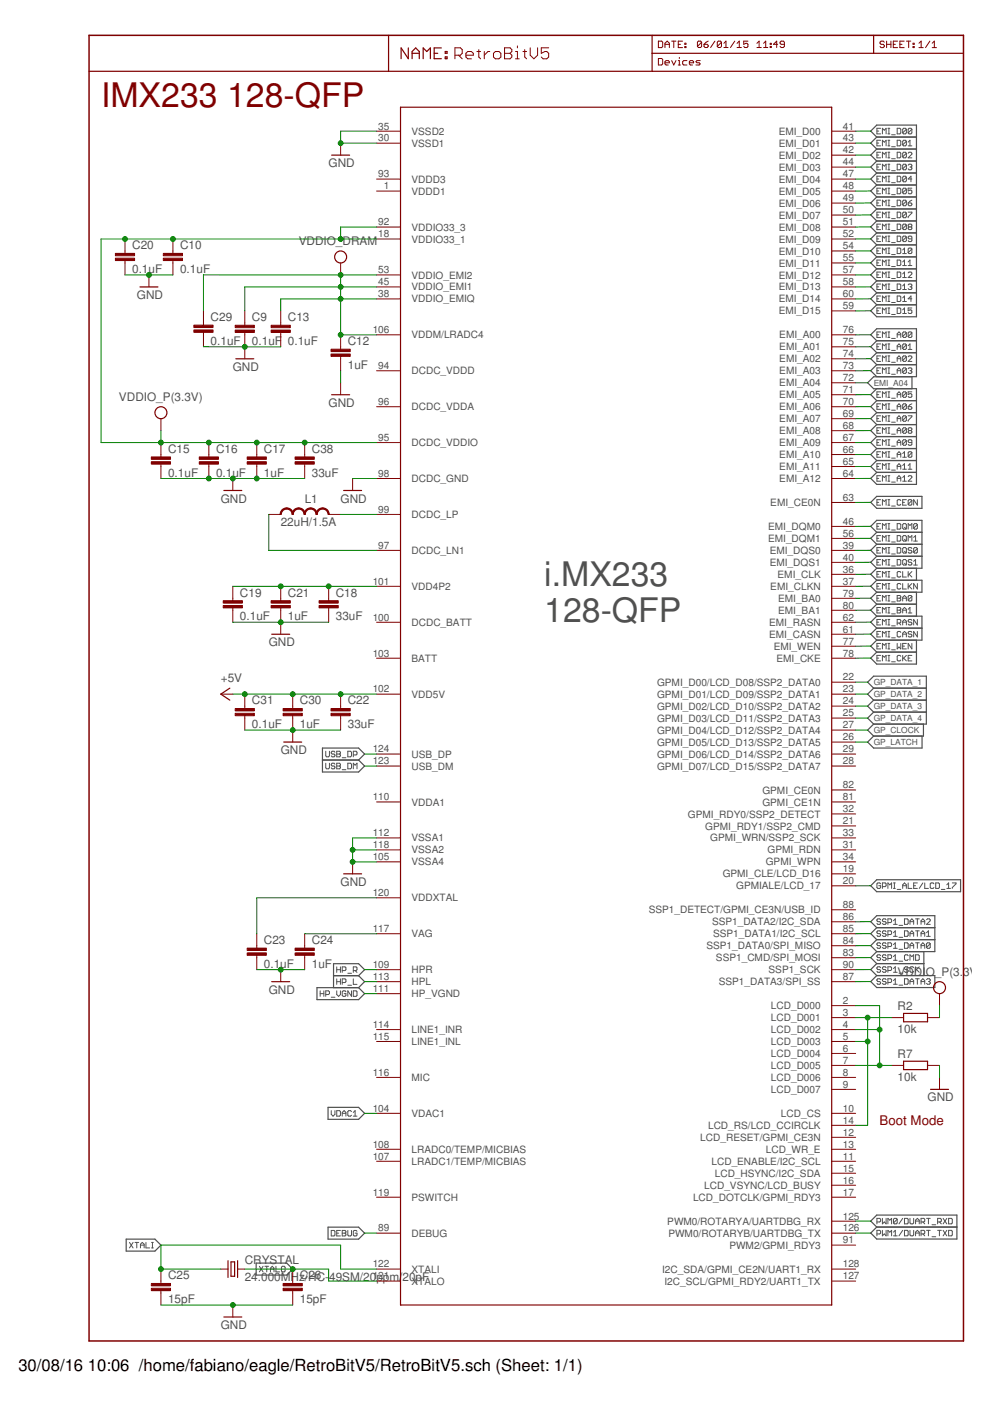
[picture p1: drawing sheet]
<svg xmlns="http://www.w3.org/2000/svg" width="210mm" height="297mm" viewBox="0 0 210 297" stroke-linecap="round" stroke-linejoin="round" font-family="sans-serif">
<defs><g id="words">
<g font-size="7.2" fill="#800000">
<text x="21.4" y="22.7">IMX233</text>
<text x="48.1" y="22.7">128-QFP</text>
</g>
<g font-size="7.2" fill="#505050">
<text x="115.4" y="124.3">i.MX233</text>
<text x="115.4" y="131.9">128-QFP</text>
</g>
<g font-size="3.5">
<text x="3.9" y="290.7">30/08/16</text>
<text x="18.6" y="290.7">10:06 /home/fabiano/eagle/RetroBitV5/RetroBitV5.sch (Sheet: 1/1)</text>
</g>
<text font-size="2.8" fill="#800000" x="186.5" y="238.6">Boot Mode</text>
<g font-size="2.5" fill="#505050">
<text x="69.7" y="35.4">GND</text>
<text x="28" y="52.8">C20</text>
<text x="38.2" y="52.8">C10</text>
<text x="63.3" y="51.9">VDDIO_DRAM</text>
<text x="28" y="57.9">0.1uF</text>
<text x="38.2" y="57.9">0.1uF</text>
<text x="29" y="63.4">GND</text>
<text x="44.7" y="68">C29</text>
<text x="53.4" y="68.1">C9</text>
<text x="61" y="68.1">C13</text>
<text x="44.7" y="73.1">0.1uF</text>
<text x="53.4" y="73.1">0.1uF</text>
<text x="61" y="73.1">0.1uF</text>
<text x="73.7" y="73.1">C12</text>
<text x="49.4" y="78.6">GND</text>
<text x="73.7" y="78.2">1uF</text>
<text x="25.2" y="85">VDDIO_P(3.3V)</text>
<text x="69.7" y="86.2">GND</text>
<text x="35.6" y="101.1">0.1uF</text>
<text x="35.6" y="96">C15</text>
<text x="45.8" y="101.1">0.1uF</text>
<text x="45.8" y="96">C16</text>
<text x="56" y="101.1">1uF</text>
<text x="56" y="96">C17</text>
<text x="66.1" y="101.1">33uF</text>
<text x="66.1" y="96">C38</text>
<text x="46.8" y="106.5">GND</text>
<text x="64.6" y="106.5">L1</text>
<text x="72.2" y="106.5">GND</text>
<text x="59.5" y="111.6">22uH/1.5A</text>
<text x="50.9" y="131.6">0.1uF</text>
<text x="50.9" y="126.5">C19</text>
<text x="61" y="131.6">1uF</text>
<text x="61" y="126.5">C21</text>
<text x="71.2" y="131.6">33uF</text>
<text x="71.2" y="126.5">C18</text>
<text x="57" y="137">GND</text>
<text x="46.8" y="144.6">+5V</text>
<text x="53.4" y="149.3">C31</text>
<text x="63.6" y="149.3">C30</text>
<text x="73.7" y="149.3">C22</text>
<text x="53.4" y="154.4">0.1uF</text>
<text x="63.6" y="154.4">1uF</text>
<text x="73.7" y="154.4">33uF</text>
<text x="59.5" y="159.9">GND</text>
<text x="72.2" y="187.8">GND</text>
<text x="56" y="200.1">C23</text>
<text x="66.1" y="200.1">C24</text>
<text x="56" y="205.2">0.1uF</text>
<text x="66.1" y="205.2">1uF</text>
<text x="190.3" y="206.9">VDDIO</text>
<text x="198.2" y="206.9">_P(3.3V)</text>
<text x="57" y="210.7">GND</text>
<text x="190.3" y="214.2">R2</text>
<text x="190.3" y="219">10k</text>
<text x="190.3" y="224.4">R7</text>
<text x="190.3" y="229.2">10k</text>
<text x="196.7" y="233.5">GND</text>
<text x="51.9" y="268.1">CRYSTAL</text>
<text x="35.6" y="271.2">C25</text>
<text x="51.9" y="271.6">24.000MHzC/HC-49SM/20ppm/</text>
<text x="65.4" y="271.2">26</text>
<text x="85.3" y="271.6">20pF</text>
<text x="35.6" y="276.3">15pF</text>
<text x="46.8" y="281.8">GND</text>
<text x="63.6" y="276.3">15pF</text>
</g>
<g font-size="2.1" fill="#505050">
<text x="80.2" y="27.5">35</text>
<text x="80.2" y="30">30</text>
<text x="87.3" y="28.6">VSSD2</text>
<text x="165.1" y="28.6">EMI_D00</text>
<text x="178.7" y="27.5">41</text>
<text x="178.7" y="30">43</text>
<text x="87.3" y="31.1">VSSD1</text>
<text x="165.1" y="31.1">EMI_D01</text>
<text x="165.1" y="33.7">EMI_D02</text>
<text x="178.7" y="32.5">42</text>
<text x="178.7" y="35.1">44</text>
<text x="80.2" y="37.6">93</text>
<text x="81.4" y="40.2">1</text>
<text x="87.3" y="38.7">VDDD3</text>
<text x="87.3" y="41.3">VDDD1</text>
<text x="165.1" y="36.2">EMI_D03</text>
<text x="165.1" y="38.7">EMI_D04</text>
<text x="165.1" y="41.3">EMI_D05</text>
<text x="178.7" y="37.6">47</text>
<text x="178.7" y="40.2">48</text>
<text x="80.2" y="47.8">92</text>
<text x="165.1" y="43.8">EMI_D06</text>
<text x="165.1" y="46.4">EMI_D07</text>
<text x="178.7" y="42.7">49</text>
<text x="178.7" y="45.2">50</text>
<text x="178.7" y="47.8">51</text>
<text x="80.2" y="50.3">18</text>
<text x="87.3" y="48.9">VDDIO33_3</text>
<text x="87.3" y="51.4">VDDIO33_1</text>
<text x="165.1" y="48.9">EMI_D08</text>
<text x="165.1" y="51.4">EMI_D09</text>
<text x="165.1" y="54">EMI_D10</text>
<text x="178.7" y="50.3">52</text>
<text x="178.7" y="52.9">54</text>
<text x="80.2" y="57.9">53</text>
<text x="87.3" y="59">VDDIO_EMI2</text>
<text x="165.1" y="56.5">EMI_D11</text>
<text x="165.1" y="59.1">EMI_D12</text>
<text x="178.7" y="55.4">55</text>
<text x="178.7" y="57.9">57</text>
<text x="80.2" y="60.5">45</text>
<text x="80.2" y="63">38</text>
<text x="87.3" y="61.6">VDDIO_EMI1</text>
<text x="87.3" y="64.1">VDDIO_EMIQ</text>
<text x="165.1" y="61.6">EMI_D13</text>
<text x="165.1" y="64.1">EMI_D14</text>
<text x="178.7" y="60.5">58</text>
<text x="178.7" y="63">60</text>
<text x="178.7" y="65.6">59</text>
<text x="79" y="70.6">106</text>
<text x="87.3" y="71.7">VDDM/LRADC4</text>
<text x="165.1" y="66.7">EMI_D15</text>
<text x="165.2" y="71.7">EMI_A00</text>
<text x="178.7" y="70.6">76</text>
<text x="165.2" y="74.3">EMI_A01</text>
<text x="165.2" y="76.8">EMI_A02</text>
<text x="178.7" y="73.2">75</text>
<text x="178.7" y="75.7">74</text>
<text x="80.2" y="78.2">94</text>
<text x="87.3" y="79.4">DCDC_VDDD</text>
<text x="165.2" y="79.4">EMI_A03</text>
<text x="165.2" y="81.9">EMI_A04</text>
<text x="178.7" y="78.2">73</text>
<text x="178.7" y="80.8">72</text>
<text x="178.7" y="83.3">71</text>
<text x="80.2" y="85.9">96</text>
<text x="87.3" y="87">DCDC_VDDA</text>
<text x="165.2" y="84.4">EMI_A05</text>
<text x="165.2" y="87">EMI_A06</text>
<text x="165.2" y="89.5">EMI_A07</text>
<text x="178.7" y="85.9">70</text>
<text x="178.7" y="88.4">69</text>
<text x="80.2" y="93.5">95</text>
<text x="87.3" y="94.6">DCDC_VDDIO</text>
<text x="165.2" y="92.1">EMI_A08</text>
<text x="165.2" y="94.6">EMI_A09</text>
<text x="178.7" y="90.9">68</text>
<text x="178.7" y="93.5">67</text>
<text x="80.2" y="101.1">98</text>
<text x="165.2" y="97.1">EMI_A10</text>
<text x="165.2" y="99.7">EMI_A11</text>
<text x="178.7" y="96">66</text>
<text x="178.7" y="98.6">65</text>
<text x="178.7" y="101.1">64</text>
<text x="87.3" y="102.2">DCDC_GND</text>
<text x="163.3" y="107.3">EMI_CE0N</text>
<text x="165.2" y="102.2">EMI_A12</text>
<text x="178.7" y="106.2">63</text>
<text x="80.2" y="108.7">99</text>
<text x="87.3" y="109.8">DCDC_LP</text>
<text x="162.9" y="112.4">EMI_DQM0</text>
<text x="178.7" y="111.3">46</text>
<text x="178.7" y="113.8">56</text>
<text x="80.2" y="116.3">97</text>
<text x="87.3" y="117.5">DCDC_LN1</text>
<text x="162.9" y="114.9">EMI_DQM1</text>
<text x="163.2" y="117.5">EMI_DQS0</text>
<text x="178.7" y="116.3">39</text>
<text x="178.7" y="118.9">40</text>
<text x="79" y="124">101</text>
<text x="87.3" y="125.1">VDD4P2</text>
<text x="163.2" y="120">EMI_DQS1</text>
<text x="163.3" y="125.1">EMI_CLKN</text>
<text x="164.9" y="122.5">EMI_CLK</text>
<text x="178.7" y="121.4">36</text>
<text x="178.7" y="124">37</text>
<text x="79" y="131.6">100</text>
<text x="165" y="127.6">EMI_BA0</text>
<text x="165" y="130.2">EMI_BA1</text>
<text x="178.7" y="126.5">79</text>
<text x="178.7" y="129">80</text>
<text x="178.7" y="131.6">62</text>
<text x="87.3" y="132.7">DCDC_BATT</text>
<text x="163.1" y="132.7">EMI_RASN</text>
<text x="163.1" y="135.2">EMI_CASN</text>
<text x="164" y="137.8">EMI_WEN</text>
<text x="178.7" y="134.1">61</text>
<text x="178.7" y="136.7">77</text>
<text x="79" y="139.2">103</text>
<text x="87.3" y="140.3">BATT</text>
<text x="164.6" y="140.3">EMI_CKE</text>
<text x="178.7" y="139.2">78</text>
<text x="79" y="146.8">102</text>
<text x="87.3" y="147.9">VDD5V</text>
<text x="139.3" y="145.4">GPMI_D00/LCD_D08/SSP2_DATA0</text>
<text x="139.3" y="147.9">GPMI_D01/LCD_D09/SSP2_DATA1</text>
<text x="178.7" y="144.3">22</text>
<text x="178.7" y="146.8">23</text>
<text x="178.7" y="149.4">24</text>
<text x="139.3" y="150.5">GPMI_D02/LCD_D10/SSP2_DATA2</text>
<text x="139.3" y="153">GPMI_D03/LCD_D11/SSP2_DATA3</text>
<text x="139.3" y="155.6">GPMI_D04/LCD_D12/SSP2_DATA4</text>
<text x="178.7" y="151.9">25</text>
<text x="178.7" y="154.4">27</text>
<text x="79" y="159.5">124</text>
<text x="87.3" y="160.6">USB_DP</text>
<text x="139.3" y="158.1">GPMI_D05/LCD_D13/SSP2_DATA5</text>
<text x="139.3" y="160.6">GPMI_D06/LCD_D14/SSP2_DATA6</text>
<text x="178.7" y="157">26</text>
<text x="178.7" y="159.5">29</text>
<text x="79" y="162.1">123</text>
<text x="87.3" y="163.2">USB_DM</text>
<text x="139.3" y="163.2">GPMI_D07/LCD_D15/SSP2_DATA7</text>
<text x="178.7" y="162.1">28</text>
<text x="178.7" y="167.1">82</text>
<text x="79" y="169.7">110</text>
<text x="87.3" y="170.8">VDDA1</text>
<text x="145.9" y="173.3">GPMI_RDY0/SSP2_DETECT</text>
<text x="161.7" y="168.3">GPMI_CE0N</text>
<text x="161.7" y="170.8">GPMI_CE1N</text>
<text x="178.7" y="169.7">81</text>
<text x="178.7" y="172.2">32</text>
<text x="79" y="177.3">112</text>
<text x="79" y="179.8">118</text>
<text x="87.3" y="178.4">VSSA1</text>
<text x="149.5" y="175.9">GPMI_RDY1/SSP2_CMD</text>
<text x="150.6" y="178.4">GPMI_WRN/SSP2_SCK</text>
<text x="178.7" y="174.8">21</text>
<text x="178.7" y="177.3">33</text>
<text x="178.7" y="179.8">31</text>
<text x="79" y="182.4">105</text>
<text x="87.3" y="180.9">VSSA2</text>
<text x="87.3" y="183.5">VSSA4</text>
<text x="162.4" y="183.5">GPMI_WPN</text>
<text x="162.7" y="181">GPMI_RDN</text>
<text x="178.7" y="182.4">34</text>
<text x="178.7" y="184.9">19</text>
<text x="79" y="190">120</text>
<text x="87.3" y="191.1">VDDXTAL</text>
<text x="153.2" y="186">GPMI_CLE/LCD_D16</text>
<text x="156.1" y="188.6">GPMIALE/LCD_17</text>
<text x="178.7" y="187.5">20</text>
<text x="79" y="197.6">117</text>
<text x="137.5" y="193.6">SSP1_DETECT/GPMI_CE3N/USB_ID</text>
<text x="151" y="196.2">SSP1_DATA2/I2C_SDA</text>
<text x="178.7" y="192.5">88</text>
<text x="178.7" y="195.1">86</text>
<text x="178.7" y="197.6">85</text>
<text x="87.3" y="198.7">VAG</text>
<text x="149.8" y="201.3">SSP1_DATA0/SPI_MISO</text>
<text x="151.2" y="198.7">SSP1_DATA1/I2C_SCL</text>
<text x="151.8" y="203.8">SSP1_CMD/SPI_MOSI</text>
<text x="178.7" y="200.1">84</text>
<text x="178.7" y="202.7">83</text>
<text x="79" y="205.2">109</text>
<text x="79" y="207.8">113</text>
<text x="87.3" y="206.3">HPR</text>
<text x="87.3" y="208.9">HPL</text>
<text x="152.4" y="208.9">SSP1_DATA3/SPI_SS</text>
<text x="163" y="206.3">SSP1_SCK</text>
<text x="178.7" y="205.2">90</text>
<text x="178.7" y="207.8">87</text>
<text x="79" y="210.3">111</text>
<text x="87.3" y="211.4">HP_VGND</text>
<text x="163.4" y="214">LCD_D000</text>
<text x="178.7" y="212.8">2</text>
<text x="178.7" y="215.4">3</text>
<text x="79" y="217.9">114</text>
<text x="79" y="220.5">115</text>
<text x="87.3" y="219">LINE1_INR</text>
<text x="87.3" y="221.6">LINE1_INL</text>
<text x="163.4" y="216.5">LCD_D001</text>
<text x="163.4" y="219">LCD_D002</text>
<text x="163.4" y="221.6">LCD_D003</text>
<text x="178.7" y="217.9">4</text>
<text x="178.7" y="220.5">5</text>
<text x="163.4" y="224.1">LCD_D004</text>
<text x="163.4" y="226.7">LCD_D005</text>
<text x="178.7" y="223">6</text>
<text x="178.7" y="225.5">7</text>
<text x="79" y="228.1">116</text>
<text x="87.3" y="229.2">MIC</text>
<text x="163.4" y="229.2">LCD_D006</text>
<text x="163.4" y="231.7">LCD_D007</text>
<text x="178.7" y="228.1">8</text>
<text x="178.7" y="230.6">9</text>
<text x="79" y="235.7">104</text>
<text x="87.3" y="236.8">VDAC1</text>
<text x="150.1" y="239.4">LCD_RS/LCD_CCIRCLK</text>
<text x="165.6" y="236.8">LCD_CS</text>
<text x="178.7" y="235.7">10</text>
<text x="178.7" y="238.2">14</text>
<text x="79" y="243.3">108</text>
<text x="79" y="245.9">107</text>
<text x="87.3" y="244.4">LRADC0/TEMP/MICBIAS</text>
<text x="148.5" y="241.9">LCD_RESET/GPMI_CE3N</text>
<text x="162.4" y="244.4">LCD_WR_E</text>
<text x="178.7" y="240.8">12</text>
<text x="178.7" y="243.3">13</text>
<text x="178.7" y="245.9">11</text>
<text x="87.3" y="247">LRADC1/TEMP/MICBIAS</text>
<text x="150.9" y="247">LCD_ENABLE/I2C_SCL</text>
<text x="151.6" y="249.5">LCD_HSYNC/I2C_SDA</text>
<text x="178.7" y="248.4">15</text>
<text x="178.7" y="250.9">16</text>
<text x="79" y="253.5">119</text>
<text x="87.3" y="254.6">PSWITCH</text>
<text x="146.9" y="254.6">LCD_DOTCLK/GPMI_RDY3</text>
<text x="149.3" y="252.1">LCD_VSYNC/LCD_BUSY</text>
<text x="178.7" y="253.5">17</text>
<text x="80.2" y="261.1">89</text>
<text x="87.3" y="262.2">DEBUG</text>
<text x="141.5" y="259.7">PWM0/ROTARYA/UARTDBG_RX</text>
<text x="141.7" y="262.2">PWM0/ROTARYB/UARTDBG_TX</text>
<text x="178.7" y="258.6">125</text>
<text x="178.7" y="261.1">126</text>
<text x="178.7" y="263.6">91</text>
<text x="79" y="268.7">122</text>
<text x="87.3" y="269.8">XTALI</text>
<text x="140.4" y="269.8">I2C_SDA/GPMI_CE2N/UART1_RX</text>
<text x="154.6" y="264.8">PWM2/GPMI_RDY3</text>
<text x="178.7" y="268.7">128</text>
<text x="79" y="271.3">121</text>
<text x="87.3" y="272.4">XTALO</text>
<text x="140.9" y="272.4">I2C_SCL/GPMI_RDY2/UART1_TX</text>
<text x="178.7" y="271.3">127</text>
</g>
<g font-size="1.8" fill="#505050">
<text x="185.2" y="81.8">EMI_A04</text>
<text x="185.2" y="145.3">GP_DATA_1</text>
<text x="185.2" y="147.8">GP_DATA_2</text>
<text x="185.2" y="150.3">GP_DATA_3</text>
<text x="185.2" y="152.9">GP_DATA_4</text>
<text x="185.2" y="155.4">GP_CLOCK</text>
<text x="185.2" y="158">GP_LATCH</text>
</g>
</g></defs>
<g fill="none" stroke="#505050" stroke-width=".25">
<path d="M185.9 29.1l-1.3-1.3 1.3-1.3h8.4v40.7h-8.4l-1.3-1.3 1.3-1.3M185.9 29.1h8.4M185.9 29.1l-1.3 1.2 1.3 1.3M185.9 31.6h8.4M185.9 31.6l-1.3 1.3 1.3 1.2M185.9 34.1h8.4M185.9 34.1l-1.3 1.3 1.3 1.3M185.9 36.7h8.4M185.9 36.7l-1.3 1.3 1.3 1.2M185.9 39.2h8.4M185.9 39.2l-1.3 1.3 1.3 1.3M185.9 41.8h8.4"/>
<path d="M185.9 41.8l-1.3 1.2 1.3 1.3M185.9 44.3h8.4M185.9 44.3l-1.3 1.3 1.3 1.2M185.9 46.8h8.4M185.9 46.8l-1.3 1.3 1.3 1.3M185.9 49.4h8.4M185.9 51.9l-1.3 1.3 1.3 1.3M185.9 51.9h8.4M185.9 54.5h8.4M185.9 54.5l-1.3 1.2 1.3 1.3M185.9 57h8.4M185.9 57l-1.3 1.3 1.3 1.2"/>
<path d="M185.9 59.5h8.4M185.9 59.5l-1.3 1.3 1.3 1.3M185.9 49.4l-1.3 1.3 1.3 1.2M185.9 72.2l-1.3-1.2 1.3-1.3h8.4v10.2h-9.1l-1.2 1.3 1.2 1.2h9.1v20.3h-8.4l-1.3-1.3 1.3-1.2M185.9 62.1h8.4M185.9 62.1l-1.3 1.3 1.3 1.2M185.9 64.6h8.4M185.9 72.2h8.4M185.9 72.2l-1.3 1.3 1.3 1.3M185.9 74.8h8.4M185.9 74.8l-1.3 1.3 1.3 1.2M185.9 77.3h8.4"/>
<path d="M185.9 77.3l-1.3 1.3 1.3 1.3M193.4 79.9v2.5M185.9 82.4l-1.3 1.3 1.3 1.2M185.9 84.9h8.4M185.9 84.9l-1.3 1.3 1.3 1.3M185.9 87.5h8.4M185.9 87.5l-1.3 1.3 1.3 1.2M185.9 90h8.4M185.9 90l-1.3 1.3 1.3 1.3M185.9 92.6h8.4M185.9 92.6l-1.3 1.2 1.3 1.3M185.9 95.1h8.4"/>
<path d="M185.9 95.1l-1.3 1.3 1.3 1.2M185.9 97.6h8.4M185.9 97.6l-1.3 1.3 1.3 1.3M184.6 106.5l1.3-1.3h9.6v2.6h-9.6zM185.9 100.2h8.4M185.9 112.9l-1.3-1.3 1.3-1.3h9.6v10.2h-9.6M185.9 112.9l-1.3 1.2 1.3 1.3M185.9 112.9h9.6M185.9 115.4h9.6M185.9 115.4l-1.3 1.3 1.3 1.2M185.9 117.9h9.6M185.9 117.9l-1.3 1.3 1.3 1.3"/>
<path d="M185.9 123h9.6v2.6h-9.6M185.9 130.6h9.6v5.1h-9.6M185.9 130.6l-1.3 1.3 1.3 1.3M185.9 133.2h9.6M185.9 133.2l-1.3 1.3 1.3 1.2M185.9 135.7l-1.3 1.3 1.3 1.3M185.9 138.3h8.4M185.9 125.6l-1.3 1.2 1.3 1.3M185.9 128.1h8.4M185.9 128.1l-1.3 1.3 1.3 1.2M185.9 123l-1.3 1.3 1.3 1.3M185.9 120.5l-1.3 1.3 1.3 1.2"/>
<path d="M194.3 120.5v2.5M194.3 125.6v5M194.3 135.7v5.1h-8.4l-1.3-1.3 1.3-1.2M68.4 158.6h7.6l1.3 1.3-1.3 1.2 1.3 1.3-1.3 1.3h-7.6zM185.2 156.1l-1.2 1.2 1.2 1.3h10.3v-2.5M185.2 145.9l-1.2 1.3 1.2 1.2M185.2 153.5l-1.2 1.3 1.2 1.3M185.2 145.9l-1.2-1.3 1.2-1.2h11.2v10.1h-11.2M185.2 145.9h11.2M185.2 148.4h11.2M185.2 148.4l-1.2 1.3 1.2 1.3M185.2 151h11.2"/>
<path d="M185.2 151l-1.2 1.3 1.2 1.2M195.8 153.5v2.6h-10.6M68.4 161.1h7.6M184.6 187.8l1.3-1.3h17.8v2.6h-17.8zM185.9 196.7l-1.3-1.3 1.3-1.3h12.3v7.7h-12.3M185.9 196.7h12.3M185.9 196.7l-1.3 1.3 1.3 1.2M185.9 199.2h12.3M185.9 199.2l-1.3 1.3 1.3 1.3M67.2 209.4h8.8l1.3 1.3-1.3 1.2h-8.8zM70.7 206.9h5.3M76 206.9l1.3-1.3-1.3-1.3h-5.3v5.1"/>
<path d="M76 206.9l1.3 1.2-1.3 1.3M185.9 206.8h12.3v2.6h-12.3l-1.3-1.3zM185.9 201.8l-1.3 1.2 1.3 1.3M185.9 204.3h10M185.9 204.3l-1.3 1.3 1.3 1.2M195.9 201.8v5M69.6 234.8h6.4l1.3 1.3-1.3 1.2h-6.4zM184.6 258.9l1.3-1.3h17v5.1h-17l-1.3-1.3 1.3-1.2zM26.8 262.7h6.1l1.2 1.3-1.2 1.3h-6.1zM54.3 267.8h6.5l1.3 1.3-1.3 1.2h-6.5zM69.6 260.2h6.4l1.3 1.3-1.3 1.2h-6.4zM185.9 260.2h17"/>
</g>
<g fill="none" stroke="#505050" stroke-width=".21">
<path d="M185.9 27.8h.4M185.9 30.3h.4M185.9 32.9h.4M185.9 35.4h.4M185.9 38h.4M186.7 27.2h-.8v1.2h.8M186.7 29.7h-.8v1.2h.8M186.7 32.3h-.8v1.2h.8M186.7 34.8h-.8v1.2h.8M186.7 37.4h-.8v1.1h.8M186.7 39.9h-.8v1.2h.8M187.1 28.4v-1.2l.4 .4 .4-.4v1.2"/>
<path d="M187.1 30.9v-1.2l.4 .4 .4-.4v1.2M187.1 33.5v-1.2l.4 .4 .4-.4v1.2M187.1 36v-1.2l.4 .4 .4-.4v1.2M187.1 38.5v-1.1l.4 .4 .4-.4v1.1M188.3 27.2h.4M188.3 28.4h.4M188.3 29.7h.4M188.3 30.9h.4M188.3 32.3h.4M188.3 33.5h.4M188.3 34.8h.4M188.3 36h.4"/>
<path d="M188.3 37.4h.4M188.3 38.5h.4M188.3 39.9h.4M188.5 27.2v1.2M188.5 29.7v1.2M188.5 32.3v1.2M188.5 34.8v1.2M188.5 37.4v1.1M188.5 39.9v1.2M189 28.6h.8M189 31.1h.8M189 33.7h.8"/>
<path d="M189 36.2h.8M189 38.7h.8M190.2 27.2h.6l.2 .2v.8l-.2 .2h-.6zM190.2 29.7h.6l.2 .3v.7l-.2 .2h-.6zM190.2 32.3h.6l.2 .2v.8l-.2 .2h-.6zM190.2 34.8h.6l.2 .2v.8l-.2 .2h-.6zM190.2 37.4h.6l.2 .2v.7l-.2 .2h-.6zM190.2 39.9h.6l.2 .2v.8l-.2 .2h-.6zM192.2 27.4l-.2-.2h-.4l-.2 .2v.8M192.2 27.4v.8l-.2 .2h-.4l-.2-.2M192.2 30l-.2-.3h-.4l-.2 .3v.7M192.2 32.5l-.2-.2h-.4l-.2 .2v.8"/>
<path d="M192.2 35l-.2-.2h-.4l-.2 .2v.8M192.2 37.6l-.2-.2h-.4l-.2 .2v.7M192.2 30v.7l-.2 .2h-.4l-.2-.2M192.2 32.5v.8l-.2 .2h-.4l-.2-.2M192.2 35v.8l-.2 .2h-.4l-.2-.2M192.2 37.6v.7l-.2 .2h-.4l-.2-.2M192.2 27.4l-.8 .8M192.2 30l-.8 .7M192.2 32.5l-.8 .8M192.2 35l-.8 .8M192.2 37.6l-.8 .7M192.6 32.5l.1-.2h.4l.2 .2v.2l-.7 .8h.7"/>
<path d="M192.6 35l.1-.2h.4l.2 .2-.2 .4M192.6 30.9h.7M192.6 30.1l.3-.4v1.2M192.9 35.4h.2M193.1 35.4l.2 .2-.2 .4h-.4l-.1-.2M193.3 27.4l-.2-.2h-.4l-.1 .2v.8M193.3 27.4v.8l-.2 .2h-.4l-.1-.2M193.3 39.9h-.7v.6l.3-.2 .4 .2v.4l-.2 .2h-.4l-.1-.2M193.3 27.4l-.7 .8M193.3 38h-.7l.5-.6v1.1M185.9 40.5h.4M185.9 43h.4"/>
<path d="M185.9 45.6h.4M185.9 48.1h.4M185.9 53.2h.4M185.9 55.7h.4M185.9 58.3h.4M185.9 50.7h.4M186.7 42.4h-.8v1.2h.8M186.7 45h-.8v1.2h.8M186.7 47.5h-.8v1.2h.8M186.7 50.1h-.8v1.1h.8M186.7 52.6h-.8v1.2h.8M186.7 55.1h-.8v1.2h.8"/>
<path d="M186.7 57.7h-.8v1.1h.8M187.1 41.1v-1.2l.4 .4 .4-.4v1.2M187.1 43.6v-1.2l.4 .4 .4-.4v1.2M187.1 46.2v-1.2l.4 .4 .4-.4v1.2M187.1 48.7v-1.2l.4 .4 .4-.4v1.2M187.1 51.2v-1.1l.4 .4 .4-.4v1.1M187.1 53.8v-1.2l.4 .4 .4-.4v1.2M187.1 56.3v-1.2l.4 .4 .4-.4v1.2M187.1 58.8v-1.1l.4 .4 .4-.4v1.1M188.3 41.1h.4M188.3 42.4h.4M188.3 43.6h.4"/>
<path d="M188.3 45h.4M188.3 46.2h.4M188.3 47.5h.4M188.3 48.7h.4M188.3 52.6h.4M188.3 53.8h.4M188.3 55.1h.4M188.3 56.3h.4M188.3 57.7h.4M188.3 58.8h.4M188.3 50.1h.4M188.3 51.2h.4"/>
<path d="M188.5 42.4v1.2M188.5 45v1.2M188.5 47.5v1.2M188.5 50.1v1.1M188.5 52.6v1.2M188.5 55.1v1.2M188.5 57.7v1.1M189 41.3h.8M189 43.8h.8M189 46.4h.8M189 48.9h.8M189 54h.8"/>
<path d="M189 56.5h.8M189 59.1h.8M189 51.4h.8M190.2 42.4h.6l.2 .3v.7l-.2 .2h-.6zM190.2 45h.6l.2 .2v.8l-.2 .2h-.6zM190.2 47.5h.6l.2 .2v.8l-.2 .2h-.6zM190.2 50.1h.6l.2 .1v.8l-.2 .2h-.6zM190.2 52.6h.6l.2 .2v.8l-.2 .2h-.6zM190.2 55.1h.6l.2 .2v.8l-.2 .2h-.6zM190.2 57.7h.6l.2 .2v.8l-.2 .1h-.6zM191.4 53.8h.8M191.4 53l.4-.4v1.2"/>
<path d="M191.4 55.5l.4-.4v1.2M191.4 58.1l.4-.4v1.1M191.4 56.3h.8M191.4 58.8h.8M192.2 40.1l-.2-.2h-.4l-.2 .2v.8M192.2 42.7l-.2-.3h-.4l-.2 .3v.7M192.2 45.2l-.2-.2h-.4l-.2 .2v.8M192.2 47.7l-.2-.2h-.4l-.2 .2v.8M192.2 50.2l-.2-.1h-.4l-.2 .1v.8M192.2 40.1v.8l-.2 .2h-.4l-.2-.2M192.2 42.7v.7l-.2 .2h-.4l-.2-.2M192.2 45.2v.8l-.2 .2h-.4l-.2-.2"/>
<path d="M192.2 47.7v.8l-.2 .2h-.4l-.2-.2M192.2 50.2v.8l-.2 .2h-.4l-.2-.2M192.2 40.1l-.8 .8M192.2 42.7l-.8 .7M192.2 45.2l-.8 .8M192.2 47.7l-.8 .8M192.2 50.2l-.8 .8M192.6 43h.5l.2 .4-.2 .2h-.4l-.1-.2zM192.6 45h.7v.2l-.7 .8v.2M192.6 57.9l.1-.2h.4l.2 .2v.2l-.7 .7h.7M192.6 55.5l.3-.4v1.2M192.6 56.3h.7"/>
<path d="M192.7 48.1l-.1-.2 .1-.4h.4l.2 .2-.2 .4M192.7 48.1l-.1 .2 .1 .4h.4l.2-.2-.2-.4M192.7 48.1h.4M193.3 50.7h-.6l-.1-.2 .1-.4h.4l.2 .1v.8l-.2 .2h-.4l-.1-.2M193.3 52.8l-.2-.2h-.4l-.1 .2v.8M193.3 52.8v.8l-.2 .2h-.4l-.1-.2M193.3 42.4l-.7 .6M193.3 52.8l-.7 .8M185.9 60.8h.4M185.9 63.4h.4M185.9 65.9h.4M185.9 71h.4"/>
<path d="M185.9 73.5h.4M185.9 76.1h.4M185.9 78.6h.4M186.7 60.2h-.8v1.2h.8M186.7 62.8h-.8v1.1h.8M186.7 65.3h-.8v1.2h.8M186.7 70.4h-.8v1.1h.8M186.7 72.9h-.8v1.2h.8M186.7 75.5h-.8v1.1h.8M186.7 78h-.8v1.2h.8M187.1 61.4v-1.2l.4 .4 .4-.4v1.2M187.1 63.9v-1.1l.4 .4 .4-.4v1.1"/>
<path d="M187.1 66.5v-1.2l.4 .4 .4-.4v1.2M187.1 71.5v-1.1l.4 .4 .4-.4v1.1M187.1 74.1v-1.2l.4 .4 .4-.4v1.2M187.1 76.6v-1.1l.4 .3 .4-.3v1.1M187.1 79.2v-1.2l.4 .4 .4-.4v1.2M188.3 60.2h.4M188.3 61.4h.4M188.3 62.8h.4M188.3 63.9h.4M188.3 65.3h.4M188.3 66.5h.4M188.3 70.4h.4"/>
<path d="M188.3 71.5h.4M188.3 72.9h.4M188.3 74.1h.4M188.3 75.5h.4M188.3 76.6h.4M188.3 78h.4M188.3 79.2h.4M188.5 60.2v1.2M188.5 62.8v1.1M188.5 65.3v1.2M188.5 70.4v1.1M188.5 72.9v1.2"/>
<path d="M188.5 75.5v1.1M188.5 78v1.2M189 61.6h.8M189 64.1h.8M189 66.7h.8M189 71.8h.8M189 74.3h.8M189 76.8h.8M189 79.4h.8M190.2 60.2h.6l.2 .2v.8l-.2 .2h-.6zM190.2 62.8h.6l.2 .1v.8l-.2 .2h-.6zM190.2 65.3h.6l.2 .2v.8l-.2 .2h-.6z"/>
<path d="M190.2 71.5v-.7l.4-.4 .4 .4v.7M190.2 74.1v-.8l.4-.4 .4 .4v.8M190.2 76.6v-.8l.4-.3 .4 .3v.8M190.2 79.2v-.8l.4-.4 .4 .4v.8M190.2 71h.8M190.2 73.5h.8M190.2 76.1h.8M190.2 78.6h.8M191.4 60.6l.4-.4v1.2M191.4 63.2l.4-.4v1.1M191.4 65.7l.4-.4v1.2M191.4 61.4h.8"/>
<path d="M191.4 63.9h.8M191.4 66.5h.8M192.2 70.6l-.2-.2h-.4l-.2 .2v.8M192.2 73.1l-.2-.2h-.4l-.2 .2v.8M192.2 75.6l-.2-.1h-.4l-.2 .1v.8M192.2 78.2l-.2-.2h-.4l-.2 .2v.8M192.2 70.6v.8l-.2 .1h-.4l-.2-.1M192.2 73.1v.8l-.2 .2h-.4l-.2-.2M192.2 75.6v.8l-.2 .2h-.4l-.2-.2M192.2 78.2v.8l-.2 .2h-.4l-.2-.2M192.2 70.6l-.8 .8M192.2 73.1l-.8 .8"/>
<path d="M192.2 75.6l-.8 .8M192.2 78.2l-.8 .8M192.6 60.4l.1-.2h.4l.2 .2-.2 .4M192.6 75.6l.1-.1h.4l.2 .1v.2l-.7 .8h.7M192.6 78.2l.1-.2h.4l.2 .2-.2 .4M192.6 73.3l.3-.4v1.2M192.6 74.1h.7M192.9 60.8h.2M192.9 78.6h.2M193.1 60.8l.2 .2-.2 .4h-.4l-.1-.2M193.1 78.6l.2 .2-.2 .4h-.4l-.1-.2M193.3 65.3h-.7v.6l.3-.2 .4 .2v.4l-.2 .2h-.4l-.1-.2"/>
<path d="M193.3 70.6l-.2-.2h-.4l-.1 .2v.8M193.3 70.6v.8l-.2 .1h-.4l-.1-.1M193.3 63.4h-.7l.5-.6v1.1M193.3 70.6l-.7 .8M185.9 83.7h.4M185.9 86.2h.4M185.9 88.8h.4M185.9 91.3h.4M185.9 93.8h.4M185.9 96.4h.4M185.9 98.9h.4M186.7 83.1h-.8v1.1h.8"/>
<path d="M186.7 85.6h-.8v1.2h.8M186.7 88.2h-.8v1.1h.8M186.7 90.7h-.8v1.2h.8M186.7 93.2h-.8v1.2h.8M186.7 95.8h-.8v1.1h.8M186.7 98.3h-.8v1.2h.8M187.1 84.2v-1.1l.4 .4 .4-.4v1.1M187.1 86.8v-1.2l.4 .4 .4-.4v1.2M187.1 89.3v-1.1l.4 .3 .4-.3v1.1M187.1 91.9v-1.2l.4 .4 .4-.4v1.2M187.1 94.4v-1.2l.4 .4 .4-.4v1.2M187.1 96.9v-1.1l.4 .4 .4-.4v1.1"/>
<path d="M187.1 99.5v-1.2l.4 .4 .4-.4v1.2M188.3 83.1h.4M188.3 84.2h.4M188.3 85.6h.4M188.3 86.8h.4M188.3 88.2h.4M188.3 89.3h.4M188.3 90.7h.4M188.3 91.9h.4M188.3 93.2h.4M188.3 94.4h.4M188.3 95.8h.4"/>
<path d="M188.3 96.9h.4M188.3 98.3h.4M188.3 99.5h.4M188.5 83.1v1.1M188.5 85.6v1.2M188.5 88.2v1.1M188.5 90.7v1.2M188.5 93.2v1.2M188.5 95.8v1.1M188.5 98.3v1.2M189 84.4h.8M189 87h.8"/>
<path d="M189 89.5h.8M189 92.1h.8M189 94.6h.8M189 97.1h.8M189 99.7h.8M190.2 84.2v-.7l.4-.4 .4 .4v.7M190.2 86.8v-.8l.4-.4 .4 .4v.8M190.2 89.3v-.8l.4-.3 .4 .3v.8M190.2 91.9v-.8l.4-.4 .4 .4v.8M190.2 94.4v-.8l.4-.4 .4 .4v.8M190.2 96.9v-.7l.4-.4 .4 .4v.7M190.2 99.5v-.8l.4-.4 .4 .4v.8"/>
<path d="M190.2 83.7h.8M190.2 86.2h.8M190.2 88.8h.8M190.2 91.3h.8M190.2 93.8h.8M190.2 96.4h.8M190.2 98.9h.8M191.4 96.2l.4-.4v1.1M191.4 98.7l.4-.4v1.2M191.4 96.9h.8M191.4 99.5h.8M192.2 83.3l-.2-.2h-.4l-.2 .2v.8"/>
<path d="M192.2 85.8l-.2-.2h-.4l-.2 .2v.8M192.2 88.3l-.2-.1h-.4l-.2 .1v.8M192.2 90.9l-.2-.2h-.4l-.2 .2v.8M192.2 93.4l-.2-.2h-.4l-.2 .2v.8M192.2 83.3v.8l-.2 .1h-.4l-.2-.1M192.2 85.8v.8l-.2 .2h-.4l-.2-.2M192.2 88.3v.8l-.2 .2h-.4l-.2-.2M192.2 90.9v.8l-.2 .2h-.4l-.2-.2M192.2 93.4v.8l-.2 .2h-.4l-.2-.2M192.2 83.3l-.8 .8M192.2 85.8l-.8 .8M192.2 88.3l-.8 .8"/>
<path d="M192.2 90.9l-.8 .8M192.2 93.4l-.8 .8M192.6 86.2h.5l.2 .4-.2 .2h-.4l-.1-.2zM192.6 88.2h.7v.1l-.7 .8v.2M192.6 98.7l.3-.4v1.2M192.6 99.5h.7M192.7 91.3l-.1-.2 .1-.4h.4l.2 .2-.2 .4M192.7 91.3l-.1 .2 .1 .4h.4l.2-.2-.2-.4M192.7 91.3h.4M193.3 83.1h-.7v.6l.3-.2 .4 .2v.4l-.2 .1h-.4l-.1-.1M193.3 93.8h-.6l-.1-.2 .1-.4h.4l.2 .2v.8l-.2 .2h-.4l-.1-.2M193.3 96l-.2-.2h-.4l-.1 .2v.8"/>
<path d="M193.3 96v.8l-.2 .1h-.4l-.1-.1M193.3 85.6l-.7 .6M193.3 96l-.7 .8M185.9 101.4h.4M185.9 106.5h.4M185.9 114.1h.4M185.9 111.6h.4M185.9 116.7h.4M185.9 119.2h.4M186.7 100.9h-.8v1.1h.8M186.7 105.9h-.8v1.2h.8M186.7 111h-.8v1.2h.8"/>
<path d="M186.7 113.6h-.8v1.1h.8M186.7 116.1h-.8v1.2h.8M186.7 118.6h-.8v1.2h.8M187.1 102v-1.1l.4 .3 .4-.3v1.1M187.1 107.1v-1.2l.4 .4 .4-.4v1.2M187.1 112.2v-1.2l.4 .4 .4-.4v1.2M187.1 114.7v-1.1l.4 .3 .4-.3v1.1M187.1 117.3v-1.2l.4 .4 .4-.4v1.2M187.1 119.8v-1.2l.4 .4 .4-.4v1.2M188.3 100.9h.4M188.3 102h.4M188.3 105.9h.4"/>
<path d="M188.3 107.1h.4M188.3 113.6h.4M188.3 114.7h.4M188.3 111h.4M188.3 112.2h.4M188.3 116.1h.4M188.3 117.3h.4M188.3 118.6h.4M188.3 119.8h.4M188.5 100.9v1.1M188.5 105.9v1.2M188.5 111v1.2"/>
<path d="M188.5 113.6v1.1M188.5 116.1v1.2M188.5 118.6v1.2M189 102.2h.8M189 107.3h.8M189 114.9h.8M189 112.4h.8M189 117.5h.8M189 120h.8M190.2 102v-.8l.4-.3 .4 .3v.8M190.2 111h.6l.2 .2v.8l-.2 .2h-.6zM190.2 113.6h.6l.2 .1v.8l-.2 .2h-.6z"/>
<path d="M190.2 116.1h.6l.2 .2v.8l-.2 .2h-.6zM190.2 118.6h.6l.2 .2v.8l-.2 .2h-.6zM190.2 101.4h.8M191 106.1l-.2-.2h-.4l-.2 .2v.8l.2 .2h.4l.2-.2M191.4 101.2l.4-.3v1.1M191.4 102h.8M191.4 106.5h.4M191.6 111h.4l.2 .2v.8l-.2 .2h-.4l-.2-.2v-.8zM191.6 113.6h.4l.2 .1v.8l-.2 .2h-.4l-.2-.2v-.8zM191.6 116.1h.4l.2 .2v.8l-.2 .2h-.4l-.2-.2v-.8zM191.6 118.6h.4l.2 .2v.8l-.2 .2h-.4l-.2-.2v-.8zM191.8 114.3l.4 .4"/>
<path d="M191.8 111.8l.4 .4M191.8 116.9l.4 .4M191.8 119.4l.4 .4M192.2 105.9h-.8v1.2h.8M192.6 112.2v-1.2l.3 .4 .4-.4v1.2M192.6 114.7v-1.1l.3 .3 .4-.3v1.1M192.6 101l.1-.1h.4l.2 .1v.2l-.7 .8h.7M193.3 106.1l-.2-.2h-.4l-.1 .2v.8M193.3 116.3l-.2-.2h-.4l-.1 .4 .1 .2h.4l.2 .4-.2 .2h-.4l-.1-.2M193.3 118.8l-.2-.2h-.4l-.1 .4 .1 .2h.4l.2 .4-.2 .2h-.4l-.1-.2M193.3 106.1v.8l-.2 .2h-.4l-.1-.2M193.3 106.1l-.7 .8"/>
<path d="M193.7 114.7h.8M193.7 113.9l.4-.3v1.1M193.7 119l.4-.4v1.2M193.7 119.8h.8M194.5 105.9v1.2l-.8-1.2v1.2M194.5 111.2l-.2-.2h-.4l-.2 .2v.8M194.5 116.3l-.2-.2h-.4l-.2 .2v.8M194.5 111.2v.8l-.2 .2h-.4l-.2-.2M194.5 116.3v.8l-.2 .2h-.4l-.2-.2M194.5 111.2l-.8 .8M194.5 116.3l-.8 .8M185.9 131.9h.4"/>
<path d="M185.9 134.5h.4M185.9 137h.4M185.9 126.8h.4M185.9 129.4h.4M185.9 124.3h.4M185.9 121.8h.4M185.9 139.5h.4M186.7 121.2h-.8v1.1h.8M186.7 123.7h-.8v1.2h.8M186.7 126.3h-.8v1.1h.8M186.7 128.8h-.8v1.2h.8M186.7 131.3h-.8v1.2h.8"/>
<path d="M186.7 133.9h-.8v1.1h.8M186.7 136.4h-.8v1.2h.8M186.7 139h-.8v1.1h.8M187.1 122.3v-1.1l.4 .4 .4-.4v1.1M187.1 124.9v-1.2l.4 .4 .4-.4v1.2M187.1 127.4v-1.1l.4 .3 .4-.3v1.1M187.1 130v-1.2l.4 .4 .4-.4v1.2M187.1 132.5v-1.2l.4 .4 .4-.4v1.2M187.1 135v-1.1l.4 .4 .4-.4v1.1M187.1 137.6v-1.2l.4 .4 .4-.4v1.2M188.3 131.3h.4M188.3 132.5h.4"/>
<path d="M188.3 133.9h.4M188.3 135h.4M188.3 136.4h.4M188.3 137.6h.4M188.3 126.3h.4M188.3 127.4h.4M188.3 128.8h.4M188.3 130h.4M188.3 123.7h.4M188.3 124.9h.4M188.3 121.2h.4M188.3 122.3h.4"/>
<path d="M188.3 139h.4M188.5 121.2v1.1M188.5 123.7v1.2M188.5 126.3v1.1M188.5 128.8v1.2M188.5 131.3v1.2M188.5 133.9v1.1M188.5 136.4v1.2M188.5 139v1.1M189 132.7h.8M189 135.2h.8M189 137.8h.8"/>
<path d="M189 127.6h.8M189 130.2h.8M189 125.1h.8M189 122.5h.8M190.2 126.3h.6l.2 .1-.2 .4 .2 .4-.2 .2h-.6zM190.2 128.8h.6l.2 .2-.2 .4 .2 .4-.2 .2h-.6zM190.2 132.1h.6l.2-.2v-.4l-.2-.2h-.6v1.2M190.2 136.4v1.2l.4-.4 .4 .4v-1.2M190.2 126.8h.6M190.2 129.4h.6M190.6 132.1l.4 .4M191 121.4l-.2-.2h-.4l-.2 .2v.8l.2 .1h.4l.2-.1"/>
<path d="M191 123.9l-.2-.2h-.4l-.2 .2v.8l.2 .2h.4l.2-.2M191 134.1l-.2-.2h-.4l-.2 .2v.8l.2 .1h.4l.2-.1M191 139.1l-.2-.1h-.4l-.2 .1v.8l.2 .2h.4l.2-.2M191.4 121.2v1.1h.8M191.4 123.7v1.2h.8M191.4 127.4v-.8l.4-.3 .4 .3v.8M191.4 130v-.8l.4-.4 .4 .4v.8M191.4 132.5v-.8l.4-.4 .4 .4v.8M191.4 135v-.7l.4-.4 .4 .4v.7M191.4 139v1.1M191.4 131.9h.8M191.4 134.5h.8"/>
<path d="M191.4 137h.4M191.4 126.8h.8M191.4 129.4h.8M191.6 139.5l.6 .6M192.2 136.4h-.8v1.2h.8M192.2 139l-.8 .7M192.6 121.2v1.1M192.6 123.7v1.2M192.6 129.2l.3-.4v1.2M192.6 130h.7M192.6 139.5h.3M192.7 124.3l.6 .6"/>
<path d="M192.7 121.8l.6 .5M193.3 126.4l-.2-.1h-.4l-.1 .1v.8M193.3 131.5l-.2-.2h-.4l-.1 .4 .1 .2h.4l.2 .4-.2 .2h-.4l-.1-.2M193.3 134.1l-.2-.2h-.4l-.1 .4 .1 .2h.4l.2 .4-.2 .1h-.4l-.1-.1M193.3 136.4v1.2l-.7-1.2v1.2M193.3 139h-.7v1.1h.7M193.3 126.4v.8l-.2 .2h-.4l-.1-.2M193.3 126.4l-.7 .8M193.3 123.7l-.7 .8M193.3 121.2l-.7 .8M194.5 123.7v1.2l-.8-1.2v1.2M194.5 131.3v1.2l-.8-1.2v1.2"/>
<path d="M194.5 133.9v1.1l-.8-1.1v1.1M69.1 159.3v1l.2 .2h.3l.2-.2v-1M71 159.5l-.2-.2h-.4l-.2 .2 .2 .4h.4l.2 .2-.2 .4h-.4l-.2-.2M71.4 159.3h.6l.2 .2-.2 .4 .2 .4-.2 .2h-.6zM71.4 159.9h.6M73.7 159.3h.6l.2 .2v.8l-.2 .2h-.6zM187.1 140.1v-1.1l.4 .3 .4-.3v1.1M188.3 140.1h.4M189 140.3h.8M69.1 161.8v1l.2 .2h.3l.2-.2v-1M71 162l-.2-.2h-.4l-.2 .2 .2 .4h.4l.2 .2-.2 .4h-.4l-.2-.2M71.4 161.8h.6l.2 .2-.2 .4 .2 .4-.2 .2h-.6z"/>
<path d="M71.4 162.4h.6M72.6 160.7h.7M72.6 163.2h.7M73.7 161.8h.6l.2 .2v.8l-.2 .2h-.6zM74.9 160.1h.6l.2-.2v-.4l-.2-.2h-.6v1.2M74.9 163v-1.2l.4 .4 .4-.4v1.2M186.7 187.4l-.2-.2h-.4l-.2 .2v.8l.2 .2h.4l.2-.2v-.4h-.4M186.7 195l-.2-.2h-.4l-.2 .4 .2 .2h.4l.2 .4-.2 .2h-.4l-.2-.2M186.7 197.5l-.2-.1h-.4l-.2 .4 .2 .2h.4l.2 .3-.2 .2h-.4l-.2-.2M187.1 188h.6l.2-.2v-.4l-.2-.2h-.6v1.2M187.9 195l-.2-.2h-.4l-.2 .4 .2 .2h.4l.2 .4-.2 .2h-.4l-.2-.2M187.9 197.5l-.2-.1h-.4l-.2 .4 .2 .2h.4l.2 .3-.2 .2h-.4l-.2-.2"/>
<path d="M188.3 188.4v-1.2l.4 .4 .3-.4v1.2M188.3 195.6h.5l.2-.2v-.4l-.2-.2h-.5v1.2M188.3 198.1h.5l.2-.1v-.5l-.2-.1h-.5v1.1M189.4 187.2h.4M189.4 188.4h.4M189.4 196h.8M189.4 195.2l.4-.4v1.2M189.4 197.8l.4-.4v1.1M189.4 198.5h.8M189.6 187.2v1.2M190.2 188.6h.8M190.6 196.2h.8"/>
<path d="M190.6 198.7h.8M191.4 188.4v-.8l.4-.4 .4 .4v.8M191.4 187.8h.8M191.8 194.8h.6l.2 .2v.8l-.2 .2h-.6zM191.8 197.4h.6l.2 .1v.8l-.2 .2h-.6zM191.8 199.9h.6l.2 .2v.8l-.2 .2h-.6zM192.6 187.2v1.2h.7M192.9 196v-.8l.4-.4 .4 .4v.8M192.9 198.5v-.7l.4-.4 .4 .4v.7M192.9 195.4h.8M192.9 198h.8M193.7 187.8h.4"/>
<path d="M194.1 194.8h.8M194.1 197.4h.8M194.1 199.9h.8M194.5 187.2h-.8v1.2h.8M194.5 194.8v1.2M194.5 197.4v1.1M194.5 199.9v1.2M195.3 196v-.8l.4-.4 .4 .4v.8M195.3 198.5v-.7l.4-.4 .4 .4v.7M195.3 195.4h.8M195.3 198h.8M195.7 187.2l-.8 1.2"/>
<path d="M196.1 187.2v1.2h.7M196.4 195l.2-.2h.4l.2 .2v.2l-.8 .8h.8M196.4 198.5h.8M196.4 197.8l.4-.4v1.1M198 187.4l-.2-.2h-.4l-.2 .2v.8l.2 .2h.4l.2-.2M198.4 187.2h.6l.2 .2v.8l-.2 .2h-.6zM199.6 188.6h.7M200.7 188.4h.8M200.7 187.6l.4-.4v1.2M201.9 187.2h.8v.2l-.8 .8v.2M67.9 210.1v1.1M67.9 210.7h.8"/>
<path d="M68.7 210.1v1.1M69.1 210.9h.5l.2-.2v-.4l-.2-.2h-.5v1.1M70.2 211.4h.8M71.4 205v1.2M71.4 207.5v1.2M71.4 210.1v.8l.4 .3 .4-.3v-.8M71.4 205.6h.8M71.4 208.1h.8M72.2 205v1.2M72.2 207.5v1.2M72.6 205.8h.6l.1-.2v-.4l-.1-.2h-.6v1.2M72.6 208.3h.6l.1-.2v-.4l-.1-.2h-.6v1.2"/>
<path d="M73.3 210.3l-.1-.2h-.4l-.2 .2v.8l.2 .1h.4l.1-.1v-.4h-.3M73.7 206.4h.8M73.7 208.9h.8M74.5 210.1v1.1l-.8-1.1v1.1M74.9 205.8h.6l.2-.2v-.4l-.2-.2h-.6v1.2M74.9 207.5v1.2h.8M74.9 210.1h.6l.2 .2v.8l-.2 .1h-.6zM75.3 205.8l.4 .4M186.7 200.1l-.2-.2h-.4l-.2 .4 .2 .2h.4l.2 .4-.2 .2h-.4l-.2-.2M186.7 202.6l-.2-.2h-.4l-.2 .4 .2 .2h.4l.2 .4-.2 .2h-.4l-.2-.2M186.7 205.2l-.2-.2h-.4l-.2 .4 .2 .2h.4l.2 .4-.2 .1h-.4l-.2-.1M186.7 207.7l-.2-.2h-.4l-.2 .4 .2 .2h.4l.2 .4-.2 .2h-.4l-.2-.2"/>
<path d="M187.9 200.1l-.2-.2h-.4l-.2 .4 .2 .2h.4l.2 .4-.2 .2h-.4l-.2-.2M187.9 202.6l-.2-.2h-.4l-.2 .4 .2 .2h.4l.2 .4-.2 .2h-.4l-.2-.2M187.9 205.2l-.2-.2h-.4l-.2 .4 .2 .2h.4l.2 .4-.2 .1h-.4l-.2-.1M187.9 207.7l-.2-.2h-.4l-.2 .4 .2 .2h.4l.2 .4-.2 .2h-.4l-.2-.2M188.3 200.7h.5l.2-.2v-.4l-.2-.2h-.5v1.2M188.3 203.2h.5l.2-.2v-.4l-.2-.2h-.5v1.2M188.3 205.8h.5l.2-.2v-.4l-.2-.2h-.5v1.1M188.3 208.3h.5l.2-.2v-.4l-.2-.2h-.5v1.2M189.4 200.3l.4-.4v1.2M189.4 202.8l.4-.4v1.2M189.4 205.4l.4-.4v1.1M189.4 207.9l.4-.4v1.2"/>
<path d="M189.4 201.1h.8M189.4 203.6h.8M189.4 206.1h.8M189.4 208.7h.8M190.6 201.3h.8M190.6 203.8h.8M190.6 206.3h.8M190.6 208.9h.8M191.8 207.5h.6l.2 .2v.8l-.2 .2h-.6zM192.6 205.2l-.2-.2h-.4l-.2 .4 .2 .2h.4l.2 .4-.2 .1h-.4l-.2-.1M192.6 202.6l-.2-.2h-.4l-.2 .2v.8l.2 .2h.4l.2-.2M192.9 201.1v-.8l.4-.4 .4 .4v.8"/>
<path d="M192.9 203.6v-1.2l.4 .4 .4-.4v1.2M192.9 208.7v-.8l.4-.4 .4 .4v.8M192.9 200.5h.8M192.9 208.1h.8M193.7 205.2l-.2-.2h-.4l-.2 .2v.8l.2 .1h.4l.2-.1M194.1 202.4h.6l.2 .2v.8l-.2 .2h-.6zM194.1 205v1.1M194.1 207.5h.8M194.3 205.6l.6 .5M194.5 207.5v1.2M194.9 205l-.8 .8M195.3 201.1v-.8l.4-.4 .4 .4v.8"/>
<path d="M195.3 208.7v-.8l.4-.4 .4 .4v.8M195.3 200.5h.8M195.3 208.1h.8M196.4 207.7l.2-.2h.4l.2 .2-.2 .4M196.8 208.1h.2M197 208.1l.2 .2-.2 .4h-.4l-.2-.2M197.2 200.1v.8l-.2 .2h-.4l-.2-.2M197.2 200.1l-.2-.2h-.4l-.2 .2v.8M197.2 200.1l-.8 .8M70.2 235.5v.8l.4 .3 .4-.3v-.8M71.4 235.5h.6l.2 .2v.8l-.2 .1h-.6zM72.6 236.6v-.7l.4-.4 .3 .4v.7"/>
<path d="M72.6 236.1h.7M74.5 235.7l-.2-.2h-.4l-.2 .2v.8l.2 .1h.4l.2-.1M74.9 236.6h.8M74.9 235.9l.4-.4v1.1M185.9 259.1h.6l.2-.2v-.4l-.2-.2h-.6v1.2M187.1 258.3v1.2l.4-.4 .4 .4v-1.2M188.3 259.5v-1.2l.4 .4 .3-.4v1.2M190.2 258.5v.8l-.2 .2h-.4l-.2-.2M190.2 258.5l-.2-.2h-.4l-.2 .2v.8M190.2 258.5l-.8 .8M191.4 258.3l-.8 1.2M191.8 258.3h.6l.2 .2v.8l-.2 .2h-.6z"/>
<path d="M192.9 258.3v1l.2 .2h.4l.2-.2v-1M194.1 259.5v-.8l.4-.4 .4 .4v.8M194.1 258.9h.8M195.3 259.1h.6l.2-.2v-.4l-.2-.2h-.6v1.2M195.7 259.1l.4 .4M196.4 258.3h.8M196.8 258.3v1.2M197.6 259.7h.8M198.8 259.1h.6l.2-.2v-.4l-.2-.2h-.6v1.2M199.2 259.1l.4 .4M200 258.3l.7 1.2M200.7 258.3l-.7 1.2"/>
<path d="M201.1 258.3h.6l.2 .2v.8l-.2 .2h-.6zM27.5 263.4l.7 1.2M28.2 263.4l-.7 1.2M28.6 263.4h.8M29 263.4v1.2M29.8 264.6v-.8l.4-.4 .4 .4v.8M29.8 264h.8M30.9 263.4v1.2h.8M32.1 263.4h.4M32.1 264.6h.4M32.3 263.4v1.2M55 268.5l.8 1.2"/>
<path d="M55.8 268.5l-.8 1.2M56.2 268.5h.7M56.6 268.5v1.2M57.3 269.7v-.8l.4-.4 .4 .4v.8M57.3 269.1h.8M58.5 268.5v1.2h.8M59.9 268.5h.4l.2 .2v.8l-.2 .2h-.4l-.2-.2v-.8zM70.2 260.9h.6l.2 .2v.8l-.2 .1h-.6zM71.4 261.5h.4M72.2 260.9h-.8v1.1h.8M72.6 260.9h.6l.1 .2-.1 .4 .1 .4-.1 .1h-.6zM72.6 261.5h.6"/>
<path d="M73.7 260.9v1l.2 .1h.4l.2-.1v-1M75.7 261.1l-.2-.2h-.4l-.2 .2v.8l.2 .1h.4l.2-.1v-.4h-.4M185.9 261.6h.6l.2-.2v-.4l-.2-.1h-.6v1.1M187.1 260.9v1.1l.4-.4 .4 .4v-1.1M188.3 262v-1.1l.4 .3 .3-.3v1.1M189.4 261.2l.4-.3v1.1M189.4 262h.8M191.4 260.9l-.8 1.1M191.8 260.9h.6l.2 .1v.8l-.2 .2h-.6zM192.9 260.9v.9l.2 .2h.4l.2-.2v-.9M194.1 262v-.8l.4-.3 .4 .3v.8M194.1 261.4h.8"/>
<path d="M195.3 261.6h.6l.2-.2v-.4l-.2-.1h-.6v1.1M195.7 261.6l.4 .4M196.4 260.9h.8M196.8 260.9v1.1M197.6 262.2h.8M198.8 260.9h.8M199.2 260.9v1.1M200 260.9l.7 1.1M200.7 260.9l-.7 1.1M201.1 260.9h.6l.2 .1v.8l-.2 .2h-.6z"/>
</g>
<g fill="none" stroke="#800000" stroke-width=".25">
<path d="M18.9 15.1h185.4M82.4 7.5v7.6M86.6 10.2v2.2l-1.6-2.2v2.2M87.4 11.3h1.5M87.4 12.4v-1.5l.7-.7 .8 .7v1.5M89.7 12.4v-2.2l.8 .7 .7-.7v2.2M92.1 11.3h.7M93.6 10.2h-1.5v2.2h1.5M94.4 10.9h.4v.4h-.4zM94.4 12.1h.4v.3h-.4zM138.3 11.3h66M138.3 7.5v7.6"/>
<path d="M185.2 7.5v3.8M70.3 32.9h3.8M84.9 22.7h91.4v254h-91.4zM29.7 60.8h3.8M50 76.1h3.8M70.3 83.7h3.8M47.5 104h3.8M72.9 104h3.8M57.6 134.5h3.8M48.7 145.9l-1.9 1.3 1.9 1.2M60.2 157.3h3.8M72.9 185.3h3.8"/>
<path d="M57.6 208.1h3.8M191.6 214.9h5.1v1.7h-5.1zM191.6 225h5.1v1.8h-5.1zM197.3 231h3.8M47.5 279.2h3.8M48.3 267.3v3.5M49 267.5h.7v3.1h-.7zM50.4 267.3v3.5"/>
<circle cx="72.2" cy="54.5" r="1.27"/>
<circle cx="34.1" cy="87.5" r="1.27"/>
<circle cx="199.2" cy="209.4" r="1.27"/>
</g>
<g fill="none" stroke="#800000" stroke-width=".21">
<path d="M96.5 11.7h1.1l.4-.4v-.8l-.4-.4h-1.1v2.4M97.2 11.7l.8 .8M98.8 11.7h1.6v-.4l-.5-.4h-.7l-.4 .4v.8l.4 .4h.7M101.1 10.9h.8M101.5 10.5v1.6l.4 .4M102.7 10.9v1.6M103.8 10.9h-.3l-.8 .8M104.6 11.3l.4-.4h.8l.4 .4v.8l-.4 .4h-.8l-.4-.4zM107 10.1h1.1l.4 .4v.4l-.4 .4 .4 .4v.4l-.4 .4h-1.1zM107 11.3h1.1M109.3 12.5h.8M109.3 10.9h.4v1.6"/>
<path d="M109.7 9.7v.4M110.9 10.9h.8M111.3 10.5v1.6l.4 .4M112.4 10.1v1.6l.8 .8 .8-.8v-1.6M116.3 10.1h-1.5v1.2l.7-.4h.4l.4 .4v.8l-.4 .4h-.8l-.3-.4M139.6 8.7h.7l.2 .3v.9l-.2 .2h-.7zM139.6 12.4h.7l.2 .2v.9l-.2 .3h-.7zM141 10.1v-.9l.5-.5 .4 .5v.9M141 13.3h.9l-.2-.5h-.5l-.2 .3v.4l.2 .3h.5M141 9.4h.9M142.4 8.7h.9M142.4 12.8l.5 1 .4-1"/>
<path d="M142.9 8.7v1.4M143.8 9.4h.5M143.8 13.8h.5M143.8 12.8h.2v1M144 12.2v.2M144.7 8.7h-.9v1.4h.9M145.2 9.9h.2v.2h-.2zM145.2 9.2h.2v.2h-.2zM145.6 12.8h-.6l-.3 .3v.4l.3 .3h.6M146.2 13.3h.9l-.3-.5h-.4l-.2 .3v.4l.2 .3h.4M148.5 12.8h-.7l-.2 .3 .9 .4-.3 .3h-.6M148.8 9v.8l-.3 .3h-.4l-.2-.3"/>
<path d="M148.8 9l-.3-.3h-.4l-.2 .3v.8M148.8 9l-.9 .8M149.3 9.4h.6l.3 .4-.3 .3h-.4l-.2-.3zM150.2 8.7l-.9 .7M151.6 8.7l-.9 1.4M153 9v.8l-.3 .3h-.4l-.2-.3M153 9l-.3-.3h-.4l-.2 .3v.8M153 9l-.9 .8M153.5 10.1h.9M153.5 9.2l.4-.5v1.4M155.8 8.7l-.9 1.4M156.3 10.1h.9"/>
<path d="M156.3 9.2l.4-.5v1.4M158.6 8.7h-.9v.7l.4-.2 .5 .2v.4l-.2 .3h-.5l-.2-.3M160.5 10.1h.9M160.5 9.2l.5-.5v1.4M161.9 10.1h.9M161.9 9.2l.4-.5v1.4M163.3 9.8h.2v.3h-.2zM163.3 9.2h.2v.2h-.2zM164.9 9.4h-.9l.7-.7v1.4M166.3 9.4h-.7l-.2-.2 .2-.5h.5l.2 .3v.8l-.2 .3h-.5l-.2-.3M187.5 9l-.2-.3h-.5l-.2 .3 .2 .4h.5l.2 .2-.2 .5h-.5l-.2-.2M188 9.4h.9"/>
<path d="M188 8.7v1.4M188.9 8.7v1.4M189.4 9.4h.4M190.3 8.7h-.9v1.4h.9M190.8 9.4h.4M191.7 8.7h-.9v1.4h.9M192.2 8.7h.9M192.7 8.7v1.4M193.6 9.9h.2v.2h-.2zM193.6 9.2h.2v.2h-.2zM194.8 10.1h.9M194.8 9.2l.5-.5v1.4"/>
<path d="M197.1 8.7l-.9 1.4M197.7 10.1h.9M197.7 9.2l.4-.5v1.4M72.2 30.4v2.5M79.8 27.8h5.1M79.8 30.4h5.1M79.8 38h5.1M176.3 27.8h5.1M176.3 30.4h5.1M176.3 38h5.1M176.3 32.9h5.1M176.3 35.4h5.1"/>
<path d="M26.5 50.7v3M26.5 55.2v3.1M31.6 58.3v2.5M36.7 50.7v3M36.7 55.2v3.1M72.2 55.8v2.5M79.8 40.5h5.1M79.8 48.1h5.1M79.8 50.7h5.1M79.8 58.3h5.1M176.3 40.5h5.1M176.3 48.1h5.1"/>
<path d="M176.3 50.7h5.1M176.3 58.3h5.1M176.3 43.1h5.1M176.3 45.6h5.1M176.3 53.2h5.1M176.3 55.8h5.1M43.1 65.9v3M43.1 70.5v3M51.9 65.9v3.1M51.9 70.5v5.6M59.5 65.9v3.1M59.5 70.5v3"/>
<path d="M72.2 71v3M72.2 75.6v3M79.8 60.8h5.1M79.8 63.4h5.1M79.8 71h5.1M79.8 78.6h5.1M176.3 60.8h5.1M176.3 63.4h5.1M176.3 71h5.1M176.3 78.6h5.1M176.3 65.9h5.1M176.3 73.5h5.1"/>
<path d="M176.3 76.1h5.1M34.1 88.8v2.5M34.1 93.8v3.1M34.1 98.4v3.1M44.3 93.8v3.1M44.3 98.4v3.1M54.4 93.8v3.1M54.4 98.4v3.1M64.6 93.8v3.1M64.6 98.4v3.1M72.2 81.2v2.5M79.8 86.2h5.1"/>
<path d="M79.8 93.8h5.1M176.3 86.2h5.1M176.3 93.8h5.1M176.3 81.2h5.1M176.3 83.7h5.1M176.3 88.8h5.1M176.3 91.3h5.1M176.3 96.4h5.1M176.3 98.9h5.1M49.4 101.5v2.5M57 109.1h2.5M69.7 109.1h2.5"/>
<path d="M74.8 101.5v2.5M79.8 101.5h5.1M79.8 109.1h5.1M79.8 116.7h5.1M176.3 101.5h5.1M176.3 116.7h5.1M176.3 106.5h5.1M176.3 111.6h5.1M176.3 114.2h5.1M176.3 119.2h5.1M49.4 124.3v3.1M49.4 128.9v3"/>
<path d="M59.5 124.3v3.1M59.5 128.9v5.6M69.7 124.3v3.1M69.7 128.9v3M79.8 124.3h5.1M79.8 131.9h5.1M79.8 139.6h5.1M176.3 124.3h5.1M176.3 131.9h5.1M176.3 139.6h5.1M176.3 121.8h5.1M176.3 126.9h5.1"/>
<path d="M176.3 129.4h5.1M176.3 134.5h5.1M176.3 137h5.1M46.8 147.2h2.6M51.9 147.2v3M51.9 151.7v3.1M62.1 147.2v3M62.1 151.7v5.6M72.2 147.2v3M72.2 151.7v3.1M79.8 147.2h5.1M79.8 159.9h5.1"/>
<path d="M176.3 147.2h5.1M176.3 159.9h5.1M176.3 144.6h5.1M176.3 149.7h5.1M176.3 152.3h5.1M176.3 154.8h5.1M176.3 157.3h5.1M79.8 162.4h5.1M79.8 170h5.1M79.8 177.7h5.1M176.3 162.4h5.1M176.3 170h5.1"/>
<path d="M176.3 177.7h5.1M176.3 167.5h5.1M176.3 172.6h5.1M176.3 175.1h5.1M54.4 198v3M64.6 198v3M74.8 182.7v2.6M79.8 180.2h5.1M79.8 182.7h5.1M79.8 190.4h5.1M79.8 198h5.1M176.3 180.2h5.1"/>
<path d="M176.3 182.7h5.1M176.3 198h5.1M176.3 185.3h5.1M176.3 187.8h5.1M176.3 192.9h5.1M176.3 195.4h5.1M54.4 202.5v3.1M59.5 205.6v2.5M64.6 202.5v3.1M79.8 205.6h5.1M79.8 208.1h5.1M79.8 210.7h5.1"/>
<path d="M79.8 218.3h5.1M176.3 205.6h5.1M176.3 208.1h5.1M176.3 218.3h5.1M176.3 200.5h5.1M176.3 203.1h5.1M176.3 213.2h5.1M176.3 215.8h5.1M189 215.8h2.6M196.7 215.8h2.5M199.2 210.7v2.5M79.8 220.8h5.1"/>
<path d="M79.8 228.4h5.1M79.8 236.1h5.1M176.3 220.8h5.1M176.3 228.4h5.1M176.3 236.1h5.1M176.3 223.4h5.1M176.3 225.9h5.1M176.3 231h5.1M176.3 238.6h5.1M189 225.9h2.6M196.7 225.9h2.5M199.2 228.4v2.6"/>
<path d="M79.8 243.7h5.1M79.8 246.2h5.1M79.8 253.8h5.1M176.3 243.7h5.1M176.3 246.2h5.1M176.3 253.8h5.1M176.3 241.1h5.1M176.3 248.8h5.1M176.3 251.3h5.1M176.3 258.9h5.1M34.1 269.1v3M34.1 273.6v3.1"/>
<path d="M46.8 269.1h1.5M49.4 276.7v2.5M50.4 269.1h1.5M62.1 269.1v3M62.1 273.6v3.1M79.8 261.5h5.1M79.8 269.1h5.1M79.8 271.6h5.1M176.3 261.5h5.1M176.3 269.1h5.1M176.3 271.6h5.1M176.3 264h5.1"/>
</g>
<g fill="#800000" stroke="#800000" stroke-width=".21">
<path d="M41.1 70h4.1v.5h-4.1z"/>
<path d="M41.1 68.9h4.1v.5h-4.1z"/>
<path d="M49.9 70h4v.5h-4z"/>
<path d="M49.9 69h4v.5h-4z"/>
<path d="M57.5 70h4.1v.5h-4.1z"/>
<path d="M57.5 69h4.1v.5h-4.1z"/>
<path d="M24.5 54.7h4v.5h-4z"/>
<path d="M24.5 53.7h4v.5h-4z"/>
<path d="M34.6 54.7h4.1v.5h-4.1z"/>
<path d="M34.6 53.7h4.1v.5h-4.1z"/>
<path d="M32.1 97.9h4.1v.5h-4.1z"/>
<path d="M32.1 96.9h4.1v.5h-4.1z"/>
<path d="M42.2 97.9h4.1v.5h-4.1z"/>
<path d="M42.2 96.9h4.1v.5h-4.1z"/>
<path d="M47.3 128.4h4.1v.5h-4.1z"/>
<path d="M47.3 127.4h4.1v.5h-4.1z"/>
<path d="M52.4 202h4.1v.5h-4.1z"/>
<path d="M52.4 201h4.1v.5h-4.1z"/>
<path d="M32.1 273.1h4.1v.5h-4.1z"/>
<path d="M32.1 272.1h4.1v.5h-4.1z"/>
<path d="M60 273.1h4.1v.5h-4.1z"/>
<path d="M60 272.1h4.1v.5h-4.1z"/>
<path d="M49.9 151.2h4v.5h-4z"/>
<path d="M49.9 150.2h4v.5h-4z"/>
<path d="M62.6 97.9h4v.5h-4z"/>
<path d="M62.6 96.9h4v.5h-4z"/>
<path d="M67.6 128.4h4.1v.5h-4.1z"/>
<path d="M67.6 127.4h4.1v.5h-4.1z"/>
<path d="M70.2 151.2h4.1v.5h-4.1z"/>
<path d="M70.2 150.2h4.1v.5h-4.1z"/>
<path d="M70.2 75.1h4.1v.5h-4.1z"/>
<path d="M70.2 74h4.1v.5h-4.1z"/>
<path d="M52.4 97.9h4.1v.5h-4.1z"/>
<path d="M52.4 96.9h4.1v.5h-4.1z"/>
<path d="M57.5 128.4h4.1v.5h-4.1z"/>
<path d="M57.5 127.4h4.1v.5h-4.1z"/>
<path d="M60 151.2h4.1v.5h-4.1z"/>
<path d="M60 150.2h4.1v.5h-4.1z"/>
<path d="M62.6 202h4v.5h-4z"/>
<path d="M62.6 201h4v.5h-4z"/>
</g>
<g fill="#800000" stroke="#800000" stroke-width=".21">
<path d="M59.8 108.1l1-.4v.2l-.5 .2-.4 .3-.3 .7h-.2l.1-.5z" fill-rule="evenodd"/>
<path d="M60.8 107.7a1.37 1.37 0 0 1 1.4 1.4h-.3l-.2-.7-.9-.5z" fill-rule="evenodd"/>
<path d="M62.3 108.1l1-.4v.2l-.5 .2-.4 .3-.2 .7h-.3l.1-.5z" fill-rule="evenodd"/>
<path d="M63.3 107.7a1.37 1.37 0 0 1 1.4 1.4h-.2l-.3-.7-.9-.5z" fill-rule="evenodd"/>
<path d="M64.9 108.1l1-.4v.2l-.7 .3-.4 .4-.1 .5h-.2v-.5z" fill-rule="evenodd"/>
<path d="M65.9 107.7a1.37 1.37 0 0 1 1.4 1.4h-.3l-.2-.7-.9-.5z" fill-rule="evenodd"/>
<path d="M67.4 108.1l1-.4v.2l-.7 .3-.3 .4-.1 .5h-.3l.1-.5z" fill-rule="evenodd"/>
<path d="M68.4 107.7a1.37 1.37 0 0 1 1.4 1.4h-.2l-.3-.7-.9-.5z" fill-rule="evenodd"/>
</g>
<path d="M18.9 7.5h185.4v276.8h-185.4z" fill="none" stroke="#800000" stroke-width=".32"/>
<g fill="none" stroke="#008000" stroke-width=".21">
<path d="M79.8 27.8h-7.6v2.6h7.6M184.6 27.8h-3.2M184.6 30.3l-3.2 .1M184.6 32.9h-3.2M184.6 35.4h-3.2M184.6 38h-3.2M26.5 58.3h10.2M72.2 58.3v12.7h7.6M79.8 50.7h-58.4v43.1h58.4M79.8 58.3h-36.7v7.6M79.8 48.1h-7.6v2.6M184.6 40.5h-3.2"/>
<path d="M184.6 43l-3.2 .1M184.6 45.6h-3.2M184.6 48.1h-3.2M184.6 53.2h-3.2M184.6 55.7l-3.2 .1M184.6 58.3h-3.2M184.6 50.7h-3.2M43.1 73.5h16.4M72.2 78.6v2.6M79.8 63.4h-20.3v2.5M79.8 60.8h-27.9v5.1M184.6 60.8h-3.2"/>
<path d="M184.6 63.4h-3.2M184.6 65.9h-3.2M184.6 71h-3.2M184.6 73.5h-3.2M184.6 76.1h-3.2M184.6 78.6h-3.2M34.1 91.3v2.5M181.4 93.8h3.2M181.4 96.4h3.2M181.4 98.9h3.2M181.4 81.2h2.6M184.6 83.7h-3.2"/>
<path d="M184.6 86.2h-3.2M184.6 88.8h-3.2M184.6 91.3h-3.2M34.1 101.5h30.5M57 109.1v7.6h22.8M72.2 109.1h7.6M74.8 101.5h5M184.6 101.4l-3.2 .1M184.6 106.5h-3.2M184.6 114.1l-3.2 .1M184.6 111.6h-3.2M184.6 116.7h-3.2"/>
<path d="M184.6 119.2h-3.2M49.4 131.9h20.3M49.4 124.3h30.4M184.6 131.9h-3.2M184.6 134.5h-3.2M184.6 137h-3.2M184.6 126.8l-3.2 .1M184.6 129.4h-3.2M184.6 124.3h-3.2M184.6 121.8h-3.2M184.6 139.5l-3.2 .1M49.4 147.2h30.4"/>
<path d="M51.9 154.8h20.3M77.3 159.9h2.5M181.4 154.8h2.6M181.4 147.2h2.6M181.4 144.6h2.6M181.4 149.7h2.6M181.4 152.3h2.6M181.4 157.3h2.6M77.3 162.4h2.5M79.8 177.7h-5v5h5M64.6 198h15.2M74.8 180.2h5"/>
<path d="M79.8 190.4h-25.4v7.6M184.6 187.8h-3.2M184.6 195.4h-3.2M184.6 198h-3.2M54.4 205.6h10.2M77.3 205.6h2.5M77.3 210.7h2.5M77.3 208.1h2.5M181.4 215.8h7.6M181.4 213.2h5.1v12.7M181.4 218.3h5.1M184 215.8v22.8h-2.6"/>
<path d="M184.6 200.5h-3.2M184.6 203l-3.2 .1M184.6 205.6h-3.2M184.6 208.1h-3.2M199.2 213.2v2.6M77.3 236.1h2.5M181.4 220.8h2.6M181.4 225.9h7.6M199.2 225.9v2.5M184.6 258.9h-3.2M34.1 276.7h28M46.8 269.1h-12.7v-5.1h38.1v5.1h7.6"/>
<path d="M51.9 269.1h17.8v2.5h10.1M77.3 261.5h2.5M184.6 261.4l-3.2 .1"/>
</g>
<g fill="#008000" stroke="#008000" stroke-width=".21">
<circle cx="31.6" cy="58.3" r=".51"/>
<circle cx="51.9" cy="73.5" r=".51"/>
<circle cx="49.4" cy="101.5" r=".51"/>
<circle cx="44.3" cy="101.5" r=".51"/>
<circle cx="54.4" cy="101.5" r=".51"/>
<circle cx="59.5" cy="131.9" r=".51"/>
<circle cx="74.8" cy="182.7" r=".51"/>
<circle cx="74.8" cy="180.2" r=".51"/>
<circle cx="59.5" cy="205.6" r=".51"/>
<circle cx="62.1" cy="154.8" r=".51"/>
<circle cx="72.2" cy="30.4" r=".51"/>
<circle cx="49.4" cy="276.7" r=".51"/>
<circle cx="69.7" cy="124.3" r=".51"/>
<circle cx="59.5" cy="124.3" r=".51"/>
<circle cx="72.2" cy="60.8" r=".51"/>
<circle cx="72.2" cy="63.4" r=".51"/>
<circle cx="72.2" cy="58.3" r=".51"/>
<circle cx="72.2" cy="71" r=".51"/>
<circle cx="34.1" cy="269.1" r=".51"/>
<circle cx="62.1" cy="269.1" r=".51"/>
<circle cx="51.9" cy="147.2" r=".51"/>
<circle cx="72.2" cy="147.2" r=".51"/>
<circle cx="62.1" cy="147.2" r=".51"/>
<circle cx="34.1" cy="93.8" r=".51"/>
<circle cx="26.5" cy="50.7" r=".51"/>
<circle cx="36.7" cy="50.7" r=".51"/>
<circle cx="44.3" cy="93.8" r=".51"/>
<circle cx="72.2" cy="50.7" r=".51"/>
<circle cx="64.6" cy="93.8" r=".51"/>
<circle cx="54.4" cy="93.8" r=".51"/>
<circle cx="184" cy="220.8" r=".51"/>
<circle cx="184" cy="215.8" r=".51"/>
<circle cx="186.5" cy="225.9" r=".51"/>
<circle cx="186.5" cy="218.3" r=".51"/>
</g>
<use href="#words"/>
</svg>
